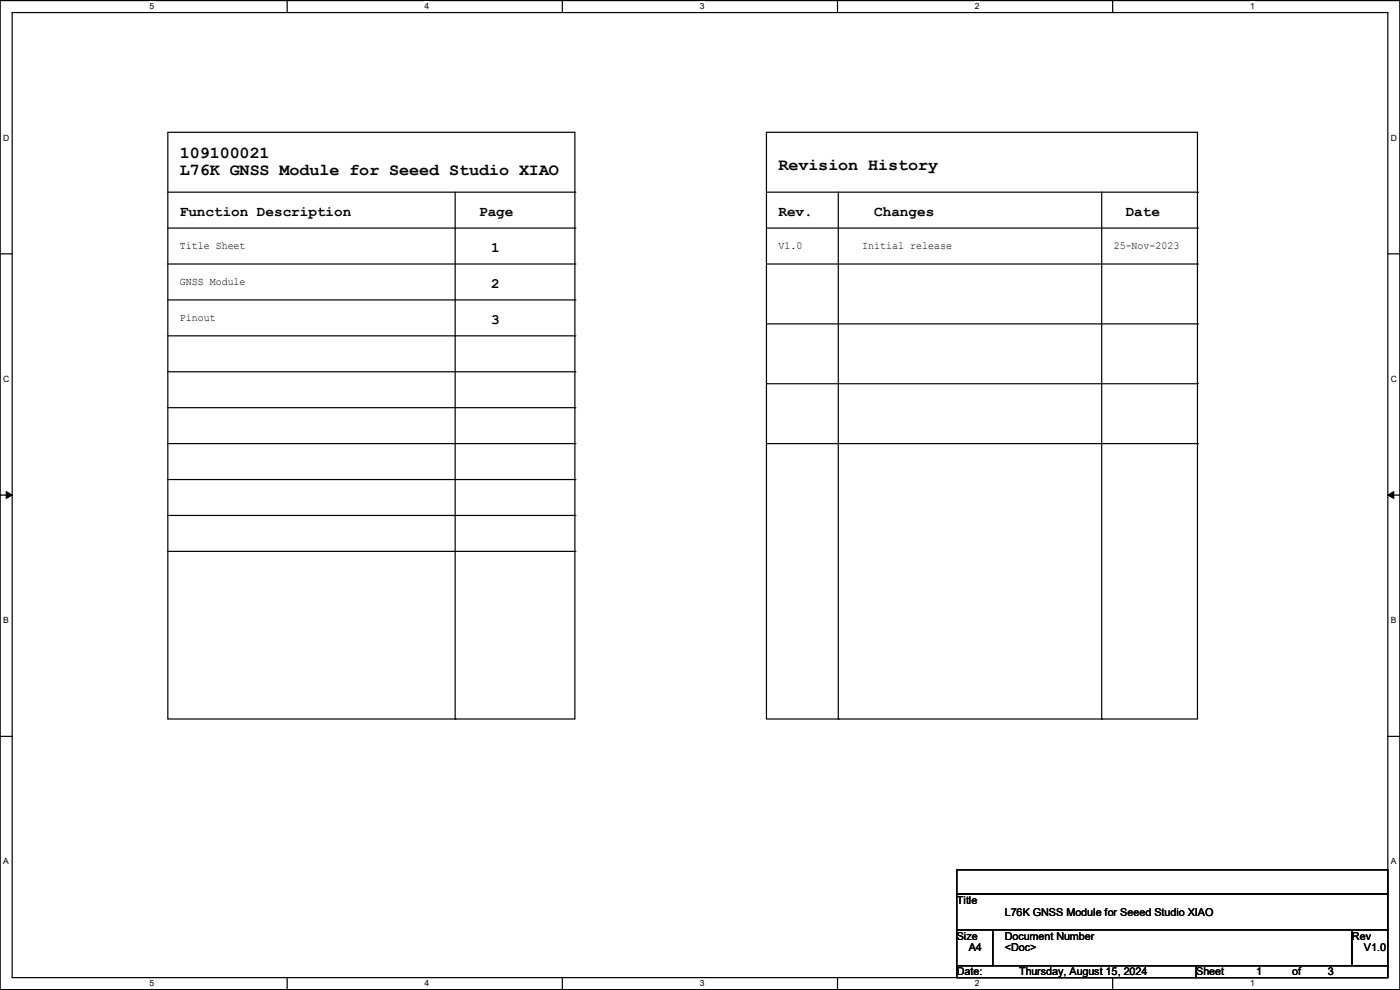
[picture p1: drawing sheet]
<svg xmlns="http://www.w3.org/2000/svg" width="297mm" height="210mm" viewBox="0 0 297 210" stroke-linecap="round" stroke-linejoin="round" font-family="sans-serif">
<defs><g id="words">
<g font-size="3.6">
<text x="38.1" y="33.5">109100021</text>
<text x="38.1" y="37.1">L76K GNSS Module for Seeed Studio XIAO</text>
<text x="165.1" y="36.1">Revision History</text>
</g>
<g font-size="3">
<text x="38.1" y="45.8">Function Description</text>
<text x="101.6" y="45.8">Page</text>
<text x="165.1" y="45.8">Rev.</text>
<text x="185.5" y="45.8">Changes</text>
<text x="238.8" y="45.8">Date</text>
<text x="104.2" y="53.5">1</text>
<text x="104.2" y="61.1">2</text>
<text x="104.2" y="68.7">3</text>
</g>
<g font-size="2.3">
<text x="38.1" y="52.8">Title Sheet</text>
<text x="165.1" y="52.8">V1.0</text>
<text x="182.9" y="52.8">Initial release</text>
<text x="236.3" y="52.8">25-Nov-2023</text>
<text x="38.1" y="60.4">GNSS Module</text>
<text x="38.1" y="68">Pinout</text>
<text x="203" y="191.7">Title</text>
<text x="213.2" y="194.2">L76K GNSS Module for Seeed Studio XIAO</text>
<text x="203" y="199.3">Size</text>
<text x="205.5" y="201.8">A4</text>
<text x="213.1" y="199.3">Document Number</text>
<text x="213.2" y="201.8">&lt;Doc&gt;</text>
<text x="286.8" y="199.3">Rev</text>
<text x="289.4" y="201.8">V1.0</text>
<text x="203" y="206.9">Date:</text>
<text x="216.2" y="206.9">Thursday, August 15, 2024</text>
<text x="253.8" y="206.9">Sheet</text>
<text x="266.5" y="206.9">1</text>
<text x="274.1" y="206.9">of</text>
<text x="281.7" y="206.9">3</text>
</g>
<g font-size="1.8">
<text x="31.7" y="2">5</text>
<text x="90.1" y="2">4</text>
<text x="148.5" y="2">3</text>
<text x="206.8" y="2">2</text>
<text x="265.2" y="2">1</text>
<text x=".7" y="29.8">D</text>
<text x="295.1" y="29.8">D</text>
<text x=".7" y="81">C</text>
<text x="295.1" y="81">C</text>
<text x=".7" y="132.2">B</text>
<text x="295.1" y="132.2">B</text>
<text x=".7" y="183.4">A</text>
<text x="295.1" y="183.4">A</text>
<text x="31.7" y="209.3">5</text>
<text x="90.1" y="209.3">4</text>
<text x="148.5" y="209.3">3</text>
<text x="206.8" y="209.3">2</text>
<text x="265.2" y="209.3">1</text>
</g>
</g></defs>
<path d="M0 .1h297v209.8h-297zM2.6 2.7h291.8v204.7h-291.8z" fill="none" stroke="#000" stroke-width=".25"/>
<g fill="#fff">
<path d="M31.7 .4h1v2h-1z"/>
<path d="M31.7 207.6h1v2h-1z"/>
</g>
<path d="M60.9 .1v2.6M60.9 207.4v2.5" fill="none" stroke="#000" stroke-width=".25"/>
<g fill="#fff">
<path d="M90.1 .4h1v2h-1z"/>
<path d="M90.1 207.6h1v2h-1z"/>
</g>
<path d="M119.3 .1v2.6M119.3 207.4v2.5" fill="none" stroke="#000" stroke-width=".25"/>
<g fill="#fff">
<path d="M148.5 .4h.9v2h-.9z"/>
<path d="M148.5 207.6h.9v2h-.9z"/>
</g>
<path d="M177.7 .1v2.6M177.7 207.4v2.5" fill="none" stroke="#000" stroke-width=".25"/>
<g fill="#fff">
<path d="M206.8 .4h1v2h-1z"/>
<path d="M206.8 207.6h1v2h-1z"/>
</g>
<path d="M236.1 .1v2.6M236.1 207.4v2.5" fill="none" stroke="#000" stroke-width=".25"/>
<g fill="#fff">
<path d="M265.2 .4h1v2h-1z"/>
<path d="M265.2 207.6h1v2h-1z"/>
<path d="M.7 28.2h1.2v2h-1.2z"/>
<path d="M295.1 28.2h1.2v2h-1.2z"/>
<path d="M.7 79.4h1.2v2h-1.2z"/>
<path d="M295.1 79.4h1.2v2h-1.2z"/>
</g>
<path d="M0 53.8h2.6M294.4 53.8h2.6" fill="none" stroke="#000" stroke-width=".25"/>
<g fill="#fff">
<path d="M.7 130.6h1.2v2h-1.2z"/>
<path d="M295.1 130.6h1.1v2h-1.1z"/>
</g>
<path d="M0 105h2.6M294.4 105h2.6" fill="none" stroke="#000" stroke-width=".25"/>
<path d="M1.3 104.3l1.3 .7-1.3 .7zM294.4 105l1.3-.7v1.4z" fill="#000" stroke="#000" stroke-width=".21"/>
<g fill="#fff">
<path d="M.7 181.8h1.2v2h-1.2z"/>
<path d="M295.1 181.8h1.1v2h-1.1z"/>
</g>
<g fill="none" stroke="#000" stroke-width=".25">
<path d="M35.6 28.1h86.4v124.4h-86.4zM162.6 28.1h91.4v124.4h-91.4zM35.6 40.8h86.4M35.6 48.4h86.4M35.6 56h86.4M96.6 40.8v111.7M122 40.8h.1M122 48.4h.1M122 56h.1M162.6 40.8h91.4M162.6 48.4h91.4M162.6 56h91.4"/>
<path d="M177.8 40.8v111.7M233.7 40.8v111.7M254 40.8h.1M254 48.4h.1M254 56h.1M35.6 63.6h86.4M35.6 71.2h86.4M35.6 78.9h86.4M122 63.6h.1M122 71.2h.1M122 78.9h.1M162.6 68.7h91.4"/>
<path d="M254 68.7h.1M35.6 86.5h86.4M35.6 94.1h86.4M122 86.5h.1M122 94.1h.1M162.6 81.4h91.4M162.6 94.1h91.4M254 81.4h.1M254 94.1h.1M35.6 101.7h86.4M35.6 109.3h86.4M35.6 117h86.4"/>
<path d="M122 101.7h.1M122 109.3h.1M122 117h.1M0 156.2h2.6M96.6 152.5h.1M177.8 152.5h.1M233.7 152.5h.1M294.4 156.2h2.6M203 184.5h91.4v5.1h-91.4zM203 189.6h91.4v7.6h-91.4zM203 197.2h7.6v7.7h-7.6zM210.6 197.2h76.2v7.7h-76.2z"/>
<path d="M286.8 197.2h7.6v7.7h-7.6zM203 204.9h50.8v2.5h-50.8zM253.8 204.9h40.6v2.5h-40.6z"/>
</g>
<use href="#words"/>
</svg>
